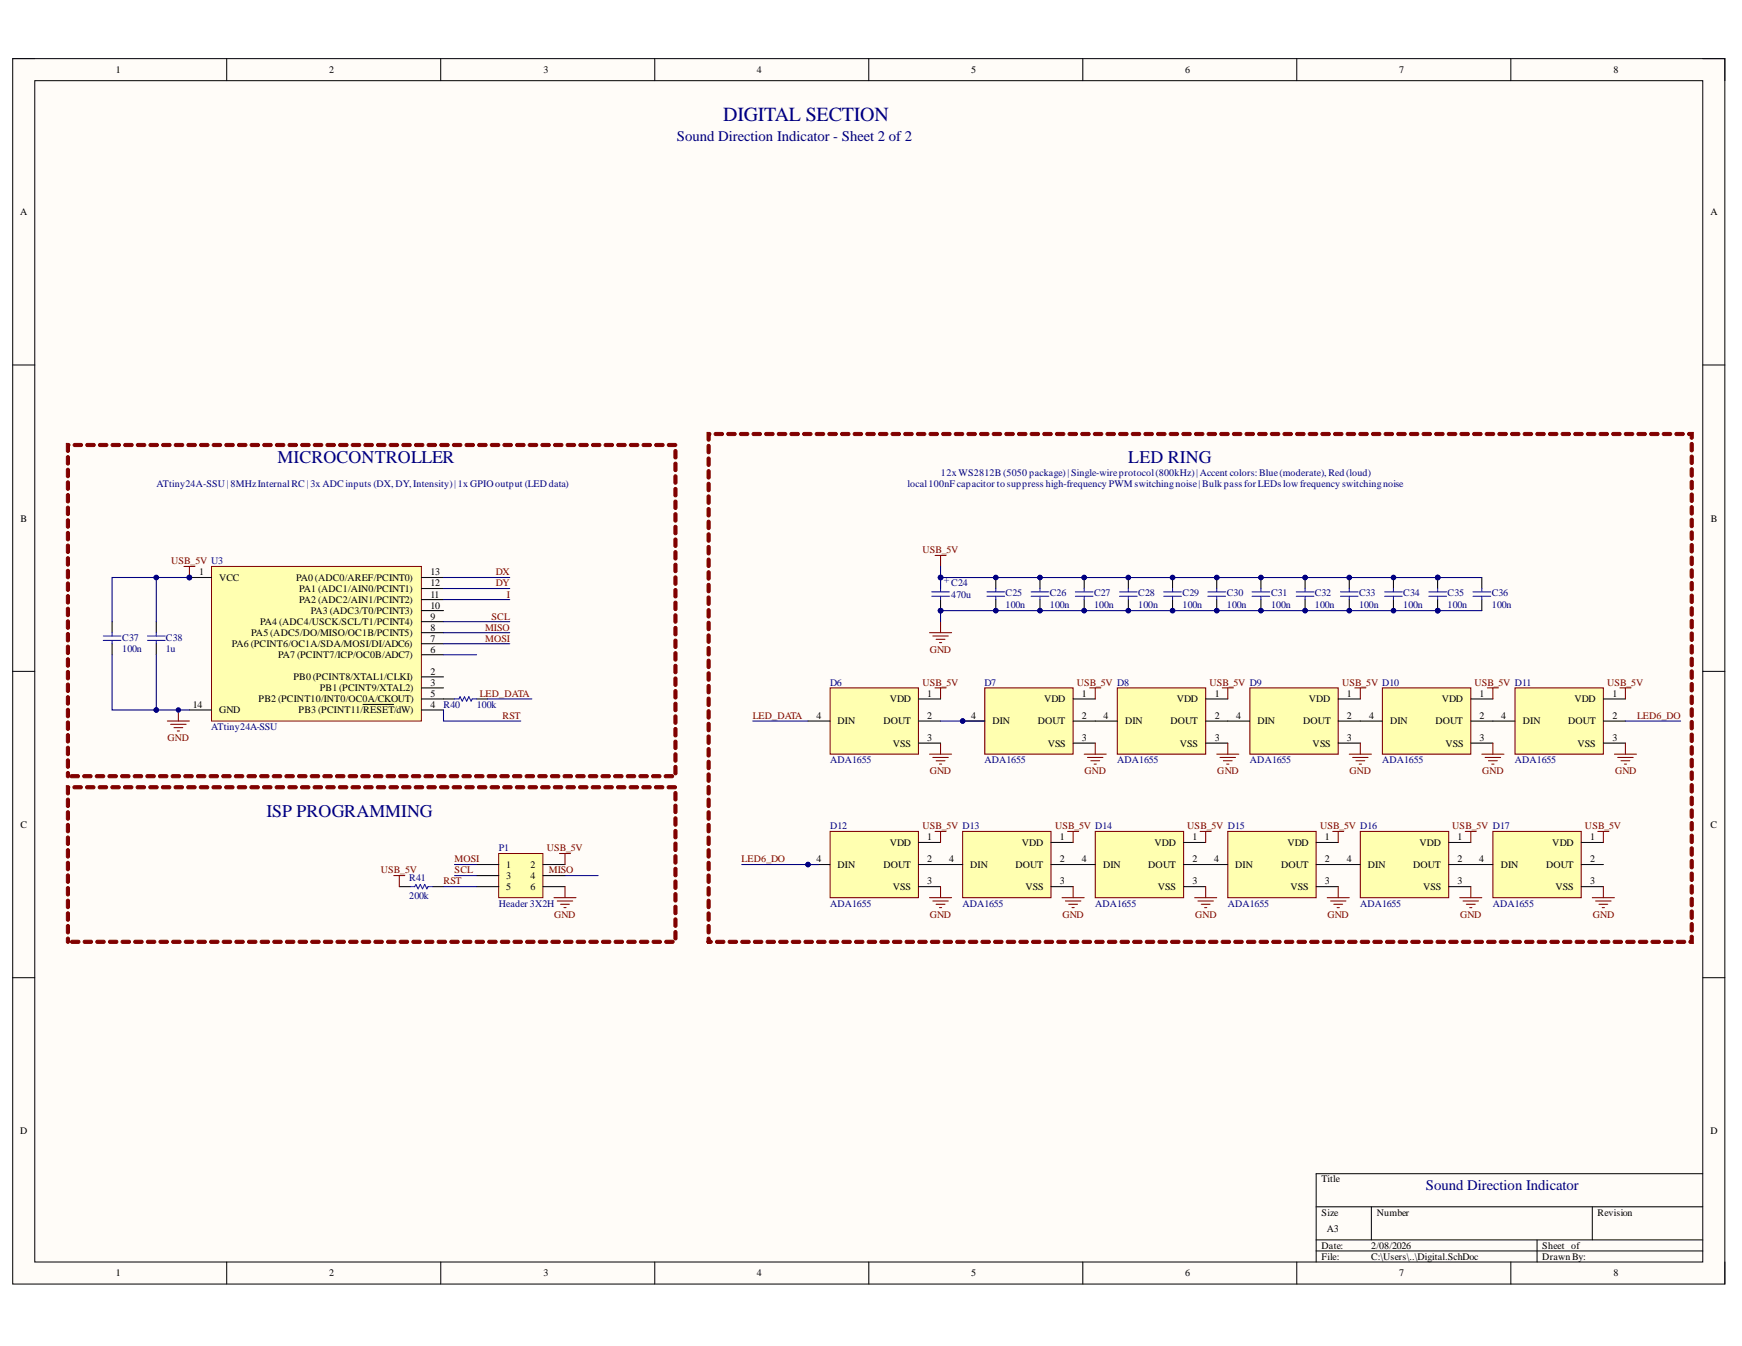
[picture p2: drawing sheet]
<svg xmlns="http://www.w3.org/2000/svg" width="279mm" height="216mm" viewBox="0 0 279 216" stroke-linecap="round" stroke-linejoin="round" font-family="sans-serif">
<defs><g id="words">
<text font-size="3.2" fill="#000080" x="116" y="19.3">DIGITAL SECTION</text>
<g font-size="2.9" fill="#000080">
<text x="44.5" y="74.3">MICROCONTROLLER</text>
<text x="181" y="74.3">LED RING</text>
<text x="42.7" y="131">ISP PROGRAMMING</text>
</g>
<g font-size="2.4" fill="#000080">
<text x="108.6" y="22.6">Sound Direction Indicator - Sheet 2 of 2</text>
<text x="228.7" y="190.8">Sound Direction Indicator</text>
</g>
<g font-size="1.6">
<text x="18.6" y="11.7">1</text>
<text x="52.8" y="11.7">2</text>
<text x="87.2" y="11.7">3</text>
<text x="121.4" y="11.7">4</text>
<text x="155.8" y="11.7">5</text>
<text x="190.1" y="11.7">6</text>
<text x="224.4" y="11.7">7</text>
<text x="258.8" y="11.7">8</text>
<text x="3.2" y="34.5">A</text>
<text x="274.3" y="34.5">A</text>
<text x="3.3" y="83.7">B</text>
<text x="274.4" y="83.7">B</text>
<text x="31.9" y="92.3">1</text>
<text x="35.1" y="93.1">VCC</text>
<text x="47.5" y="93.1">PA0 (ADC0/AREF/PCINT0)</text>
<text x="48" y="94.9">PA1 (ADC1/AIN0/PCINT1)</text>
<text x="69" y="95.8">11</text>
<text x="69" y="94.1">12</text>
<text x="69" y="92.3">13</text>
<text x="41.7" y="100.2">PA4 (ADC4/USCK/SCL/T1/PCINT4)</text>
<text x="48" y="96.7">PA2 (ADC2/AIN1/PCINT2)</text>
<text x="49.8" y="98.5">PA3 (ADC3/T0/PCINT3)</text>
<text x="69" y="101.2">8</text>
<text x="69" y="99.4">9</text>
<text x="69" y="97.6">10</text>
<text x="37.2" y="103.8">PA6 (PCINT6/OC1A/SDA/MOSI/DI/ADC6)</text>
<text x="40.3" y="102">PA5 (ADC5/DO/MISO/OC1B/PCINT5)</text>
<text x="44.6" y="105.6">PA7 (PCINT7/ICP/OC0B/ADC7)</text>
<text x="69" y="104.7">6</text>
<text x="69" y="102.9">7</text>
<text x="30.9" y="113.5">14</text>
<text x="41.5" y="112.7">PB2 (PCINT10/INT0/OC0A/CKOUT)</text>
<text x="47.1" y="109.1">PB0 (PCINT8/XTAL1/CLKI)</text>
<text x="51.3" y="110.9">PB1 (PCINT9/XTAL2)</text>
<text x="69" y="108.3">2</text>
<text x="69" y="110">3</text>
<text x="69" y="113.5">4</text>
<text x="69" y="111.8">5</text>
<text x="142.7" y="112.7">VDD</text>
<text x="148.7" y="111.8">1</text>
<text x="167.5" y="112.7">VDD</text>
<text x="173.5" y="111.8">1</text>
<text x="188.7" y="112.7">VDD</text>
<text x="194.8" y="111.8">1</text>
<text x="209.9" y="112.7">VDD</text>
<text x="216" y="111.8">1</text>
<text x="231.2" y="112.7">VDD</text>
<text x="237.3" y="111.8">1</text>
<text x="252.5" y="112.7">VDD</text>
<text x="258.6" y="111.8">1</text>
<text x="35.1" y="114.4">GND</text>
<text x="47.9" y="114.4">PB3 (PCINT11/RESET/dW)</text>
<text x="131" y="115.3">4</text>
<text x="134.3" y="116.2">DIN</text>
<text x="141.7" y="116.2">DOUT</text>
<text x="143.2" y="119.7">VSS</text>
<text x="148.7" y="115.3">2</text>
<text x="148.7" y="118.8">3</text>
<text x="155.8" y="115.3">4</text>
<text x="159.2" y="116.2">DIN</text>
<text x="166.4" y="116.2">DOUT</text>
<text x="168" y="119.7">VSS</text>
<text x="173.5" y="115.3">2</text>
<text x="173.5" y="118.8">3</text>
<text x="177" y="115.3">4</text>
<text x="180.5" y="116.2">DIN</text>
<text x="187.7" y="116.2">DOUT</text>
<text x="189.2" y="119.7">VSS</text>
<text x="194.8" y="115.3">2</text>
<text x="194.8" y="118.8">3</text>
<text x="198.3" y="115.3">4</text>
<text x="201.7" y="116.2">DIN</text>
<text x="209" y="116.2">DOUT</text>
<text x="210.5" y="119.7">VSS</text>
<text x="216" y="115.3">2</text>
<text x="216" y="118.8">3</text>
<text x="219.6" y="115.3">4</text>
<text x="223" y="116.2">DIN</text>
<text x="230.2" y="116.2">DOUT</text>
<text x="231.8" y="119.7">VSS</text>
<text x="237.3" y="115.3">2</text>
<text x="237.3" y="118.8">3</text>
<text x="240.8" y="115.3">4</text>
<text x="244.2" y="116.2">DIN</text>
<text x="251.5" y="116.2">DOUT</text>
<text x="253" y="119.7">VSS</text>
<text x="258.6" y="115.3">2</text>
<text x="258.6" y="118.8">3</text>
<text x="3.3" y="132.8">C</text>
<text x="142.7" y="135.7">VDD</text>
<text x="148.7" y="134.8">1</text>
<text x="163.9" y="135.7">VDD</text>
<text x="170" y="134.8">1</text>
<text x="185.2" y="135.7">VDD</text>
<text x="191.3" y="134.8">1</text>
<text x="206.5" y="135.7">VDD</text>
<text x="212.5" y="134.8">1</text>
<text x="227.7" y="135.7">VDD</text>
<text x="233.8" y="134.8">1</text>
<text x="249" y="135.7">VDD</text>
<text x="255.1" y="134.8">1</text>
<text x="274.3" y="132.8">C</text>
<text x="81.2" y="139.3">1</text>
<text x="81.2" y="141">3</text>
<text x="81.2" y="142.7">5</text>
<text x="85.1" y="139.3">2</text>
<text x="85.1" y="141">4</text>
<text x="85.1" y="142.7">6</text>
<text x="131" y="138.3">4</text>
<text x="134.3" y="139.3">DIN</text>
<text x="141.7" y="139.3">DOUT</text>
<text x="143.2" y="142.7">VSS</text>
<text x="148.7" y="138.3">2</text>
<text x="148.7" y="141.9">3</text>
<text x="152.2" y="138.3">4</text>
<text x="155.6" y="139.3">DIN</text>
<text x="162.9" y="139.3">DOUT</text>
<text x="164.5" y="142.7">VSS</text>
<text x="170" y="138.3">2</text>
<text x="170" y="141.9">3</text>
<text x="173.5" y="138.3">4</text>
<text x="176.9" y="139.3">DIN</text>
<text x="184.2" y="139.3">DOUT</text>
<text x="185.7" y="142.7">VSS</text>
<text x="191.3" y="138.3">2</text>
<text x="191.3" y="141.9">3</text>
<text x="194.7" y="138.3">4</text>
<text x="198.1" y="139.3">DIN</text>
<text x="205.5" y="139.3">DOUT</text>
<text x="207" y="142.7">VSS</text>
<text x="212.5" y="138.3">2</text>
<text x="212.5" y="141.9">3</text>
<text x="216" y="138.3">4</text>
<text x="219.4" y="139.3">DIN</text>
<text x="226.7" y="139.3">DOUT</text>
<text x="228.3" y="142.7">VSS</text>
<text x="233.8" y="138.3">2</text>
<text x="233.8" y="141.9">3</text>
<text x="237.2" y="138.3">4</text>
<text x="240.7" y="139.3">DIN</text>
<text x="248" y="139.3">DOUT</text>
<text x="249.5" y="142.7">VSS</text>
<text x="255.1" y="138.3">2</text>
<text x="255.1" y="141.9">3</text>
<text x="3.2" y="181.9">D</text>
<text x="274.3" y="181.9">D</text>
<text x="212" y="189.7">Title</text>
<text x="212" y="195">Size</text>
<text x="212.8" y="197.7">A3</text>
<text x="220.8" y="195">Number</text>
<text x="256.2" y="195">Revision</text>
<text x="212" y="200.3">Date:</text>
<text x="212" y="202.1">File:</text>
<text x="219.9" y="200.3">2/08/2026</text>
<text x="219.9" y="202.1">C:\Users\..\Digital.SchDoc</text>
<text x="247.4" y="200.3">Sheet of</text>
<text x="247.4" y="202.1">Drawn By:</text>
<text x="18.6" y="204.7">1</text>
<text x="52.8" y="204.7">2</text>
<text x="87.2" y="204.7">3</text>
<text x="121.4" y="204.7">4</text>
<text x="155.8" y="204.7">5</text>
<text x="190.1" y="204.7">6</text>
<text x="224.4" y="204.7">7</text>
<text x="258.8" y="204.7">8</text>
</g>
<g font-size="1.6" fill="#000080">
<text x="150.9" y="76.3">12x WS2812B (5050 package)|Single-wireprotocol(800kHz)|Accent colors:Blue(moderate), Red (loud)</text>
<text x="25.1" y="78.1">ATtiny24A-SSU |8MHzInternalRC |3x ADC inputs (DX, DY, Intensity)|1x GPIO output (LED data)</text>
<text x="145.6" y="78.1">local100nF capacitor to suppress high-frequency PWM switchingnoise|Bulk pass for LEDs low frequency switchingnoise</text>
<text x="152.2" y="93.5" transform="rotate(-90 152.2 93.5)">+</text>
<text x="152.6" y="95.8">470u</text>
<text x="152.6" y="94.1">C24</text>
<text x="161.3" y="95.7">C25</text>
<text x="168.4" y="95.7">C26</text>
<text x="175.5" y="95.7">C27</text>
<text x="182.6" y="95.7">C28</text>
<text x="189.7" y="95.7">C29</text>
<text x="196.8" y="95.7">C30</text>
<text x="203.9" y="95.7">C31</text>
<text x="210.9" y="95.7">C32</text>
<text x="218" y="95.7">C33</text>
<text x="225.1" y="95.7">C34</text>
<text x="232.2" y="95.7">C35</text>
<text x="239.3" y="95.7">C36</text>
<text x="161.3" y="97.5">100n</text>
<text x="168.4" y="97.5">100n</text>
<text x="175.5" y="97.5">100n</text>
<text x="182.6" y="97.5">100n</text>
<text x="189.7" y="97.5">100n</text>
<text x="196.8" y="97.5">100n</text>
<text x="203.9" y="97.5">100n</text>
<text x="210.9" y="97.5">100n</text>
<text x="218" y="97.5">100n</text>
<text x="225.1" y="97.5">100n</text>
<text x="232.2" y="97.5">100n</text>
<text x="239.3" y="97.5">100n</text>
<text x="19.6" y="104.5">100n</text>
<text x="19.6" y="102.8">C37</text>
<text x="26.6" y="104.5">1u</text>
<text x="26.6" y="102.8">C38</text>
<text x="71.1" y="113.5">R40</text>
<text x="76.5" y="113.5">100k</text>
<text x="133.1" y="110">D6</text>
<text x="157.9" y="110">D7</text>
<text x="33.9" y="117">ATtiny24A-SSU</text>
<text x="133.1" y="122.4">ADA1655</text>
<text x="157.9" y="122.4">ADA1655</text>
<text x="179.2" y="122.4">ADA1655</text>
<text x="200.5" y="122.4">ADA1655</text>
<text x="221.7" y="122.4">ADA1655</text>
<text x="243" y="122.4">ADA1655</text>
<text x="80" y="136.5">P1</text>
<text x="133.1" y="133">D12</text>
<text x="65.6" y="141.4">R41</text>
<text x="65.6" y="144.1">200k</text>
<text x="80" y="145.4">Header 3X2H</text>
<text x="133.1" y="145.4">ADA1655</text>
<text x="154.4" y="145.4">ADA1655</text>
<text x="175.6" y="145.4">ADA1655</text>
<text x="196.9" y="145.4">ADA1655</text>
<text x="218.1" y="145.4">ADA1655</text>
<text x="239.4" y="145.4">ADA1655</text>
</g>
<g font-size="1.6" fill="#800000">
<text x="147.9" y="88.8">USB_5V</text>
<text x="27.5" y="90.5">USB_5V U3</text>
<text x="79.5" y="92.3">DX</text>
<text x="79.5" y="94.1">DY</text>
<text x="81.3" y="95.8">I</text>
<text x="77.8" y="101.2">MISO</text>
<text x="78.8" y="99.4">SCL</text>
<text x="77.8" y="102.9">MOSI</text>
<text x="149.1" y="104.7">GND</text>
<text x="77" y="111.8">LED_DATA</text>
<text x="147.9" y="110">USB_5V</text>
<text x="172.7" y="110">USB_5V D8</text>
<text x="194" y="110">USB_5V D9</text>
<text x="215.3" y="110">USB_5V D10</text>
<text x="236.5" y="110">USB_5V D11</text>
<text x="257.8" y="110">USB_5V</text>
<text x="26.9" y="118.8">GND</text>
<text x="80.6" y="115.3">RST</text>
<text x="120.7" y="115.3">LED_DATA</text>
<text x="262.6" y="115.3">LED6_DO</text>
<text x="149.1" y="124.1">GND</text>
<text x="174" y="124.1">GND</text>
<text x="195.2" y="124.1">GND</text>
<text x="216.5" y="124.1">GND</text>
<text x="237.7" y="124.1">GND</text>
<text x="259" y="124.1">GND</text>
<text x="87.7" y="136.5">USB_5V</text>
<text x="147.9" y="133">USB_5V D13</text>
<text x="169.2" y="133">USB_5V D14</text>
<text x="190.4" y="133">USB_5V D15</text>
<text x="211.7" y="133">USB_5V D16</text>
<text x="232.9" y="133">USB_5V D17</text>
<text x="254.2" y="133">USB_5V</text>
<text x="61.1" y="140.1">USB_5V</text>
<text x="71.1" y="141.9">RST</text>
<text x="72.9" y="140.1">SCL</text>
<text x="72.9" y="138.3">MOSI</text>
<text x="88" y="140.1">MISO</text>
<text x="119" y="138.3">LED6_DO</text>
<text x="88.9" y="147.2">GND</text>
<text x="149.1" y="147.2">GND</text>
<text x="170.4" y="147.2">GND</text>
<text x="191.7" y="147.2">GND</text>
<text x="212.9" y="147.2">GND</text>
<text x="234.2" y="147.2">GND</text>
<text x="255.5" y="147.2">GND</text>
</g>
</g></defs>
<path d="M2 9.4h274.6v196.6h-274.6z" fill-rule="evenodd" fill="#fffcf8"/>
<path d="M2 9.4h274.6v196.6h-274.6z" fill="none" stroke="#000" stroke-width=".16"/>
<path d="M5.6 12.9h267.5v189.5h-267.5z" fill-rule="evenodd" fill="#fffcf8"/>
<g fill="none" stroke="#000" stroke-width=".16">
<path d="M2 9.4h3.6M5.6 12.9h267.5v189.5h-267.5zM36.4 9.4v3.5M70.7 9.4v3.5M105 9.4v3.5M139.3 9.4v3.5M173.7 9.4v3.5M208 9.4v3.5M242.3 9.4v3.5M273.1 9.4h3.5v3.5M2 58.5h3.6M273.1 58.5h3.5"/>
<path d="M2 107.7h3.6M273.1 107.7h3.5M2 156.8h3.6M273.1 156.8h3.5M211.1 193.6h62M211.1 198.9h62M220 193.6v5.3M246.5 198.9v3.5M255.4 193.6v5.3M273.1 188.3h-62v14.1M36.4 202.4v3.6M70.7 202.4v3.6"/>
<path d="M105 202.4v3.6M139.3 202.4v3.6M173.7 202.4v3.6M208 202.4v3.6M211.1 200.7h62M242.3 202.4v3.6M276.6 202.4v3.6"/>
</g>
<circle cx="30.4" cy="92.6" r=".35" fill="#000080"/>
<circle cx="30.4" cy="92.6" r=".35" fill="none" stroke="#000080" stroke-width=".16"/>
<path d="M33.9 90.9h33.7v24.8h-33.7z" fill-rule="evenodd" fill="#ffffb0"/>
<path d="M33.9 90.9h33.7v24.8h-33.7z" fill="none" stroke="#800000" stroke-width=".16"/>
<path d="M30.4 92.6h3.5" fill="none" stroke="#000" stroke-width=".17"/>
<circle cx="30.4" cy="92.6" r=".35" fill="#000080"/>
<circle cx="30.4" cy="92.6" r=".35" fill="none" stroke="#000080" stroke-width=".16"/>
<g fill="none" stroke="#000" stroke-width=".17">
<path d="M67.6 99.7h3.5M67.6 97.9h3.5M67.6 96.2h3.5M67.6 94.4h3.5M67.6 92.6h3.5M30.4 113.9h3.5M58.2 113h4.9M67.6 108.6h3.5M67.6 110.3h3.5M67.6 113.9h3.5M67.6 112.1h3.5M67.6 105h3.5"/>
<path d="M67.6 103.3h3.5M67.6 101.5h3.5"/>
</g>
<path d="M80 136.9h7.1v7.1h-7.1z" fill-rule="evenodd" fill="#ffffb0"/>
<path d="M80 136.9h7.1v7.1h-7.1z" fill="none" stroke="#800000" stroke-width=".16"/>
<path d="M76.4 138.7h3.6M87.1 138.7h3.5M64 142.2h1.8M69.4 142.2h1.7M76.4 140.4h3.6M76.4 142.2h3.6M87.1 140.4h3.5M87.1 142.2h3.5" fill="none" stroke="#000" stroke-width=".17"/>
<g fill="none" stroke="#800000" stroke-width=".17">
<path d="M29.5 90.9h1.8M30.4 90.9v1.7M150 110.3h1.7M150.9 110.3v1.8M150.9 119.2v1.8M89.7 136.9h1.8M90.6 136.9v1.8M149.1 121h3.5M149.6 121.5h2.5M150.1 122h1.5M150.7 122.6h.3M63.2 140.4h1.7"/>
<path d="M64 140.4v1.8M88.8 144h3.6M89.4 144.5h2.5M89.9 145h1.4M90.4 145.6h.4M90.6 142.2v1.8"/>
</g>
<path d="M65.8 142.2h.7l.2-.3 .4 .7 .3-.7 .4 .7 .3-.7 .4 .7 .1-.4h.8" fill="none" stroke="#00f" stroke-width=".17"/>
<circle cx="30.4" cy="92.6" r=".35" fill="#000080"/>
<circle cx="30.4" cy="92.6" r=".35" fill="none" stroke="#000080" stroke-width=".16"/>
<path d="M18 99.7v1.8M25.1 99.7v1.8M18 103.3v1.7M25.1 103.3v1.7" fill="none" stroke="#000" stroke-width=".17"/>
<path d="M16.6 102.7h2.8M16.6 102h2.8M18 101.5v.5M18 102.7v.6M23.7 102.7h2.8M23.7 102h2.8M25.1 101.5v.5M25.1 102.7v.6" fill="none" stroke="#00f" stroke-width=".17"/>
<g fill="#800000" stroke="#800000" stroke-width=".16">
<path d="M10.7 123.8l.2-.1 .2 .3v.5l-.2 .3-.3-.3zM10.7 121.8l.2-.1 .2 .3v1l-.2 .2-.3-.2zM10.7 119.8l.2-.1 .2 .2v1.1l-.2 .2-.3-.2zM10.7 117.7h.2l.2 .2v1l-.2 .3-.3-.3zM10.7 115.7l.2-.1 .2 .3v1l-.2 .3-.3-.3zM10.7 113.7l.2-.1 .2 .3v1l-.2 .2-.3-.2zM10.7 111.7l.2-.1 .2 .2v1.1l-.2 .2-.3-.2zM10.7 109.6h.2l.2 .2v1l-.2 .3-.3-.3zM10.7 107.6l.2-.1 .2 .3v1l-.2 .3-.3-.3zM10.7 105.6l.2-.1 .2 .3v1l-.2 .2-.3-.2zM10.7 103.6l.2-.1 .2 .2v1l-.2 .3-.3-.3zM10.7 101.5h.2l.2 .2v1l-.2 .3-.3-.3zM10.7 99.5l.2-.1 .2 .3v1l-.2 .2-.3-.2zM10.7 97.5l.2-.1 .2 .3v1l-.2 .2-.3-.2zM10.7 95.4h.2l.2 .2v1l-.2 .3-.3-.3zM10.7 93.4l.2-.1 .2 .3v1l-.2 .3-.3-.3zM10.7 91.4l.2-.1 .2 .3v1l-.2 .2-.3-.2zM10.7 89.4l.2-.1 .2 .2v1.1l-.2 .2-.3-.2zM10.7 87.3h.2l.2 .2v1l-.2 .3-.3-.3zM10.7 85.3l.2-.1 .2 .3v1l-.2 .3-.3-.3zM10.7 83.3l.2-.1 .2 .3v1l-.2 .2-.3-.2zM10.7 81.3l.2-.1 .2 .2v1.1l-.2 .2-.3-.2zM10.7 79.2h.2l.2 .2v1l-.2 .3-.3-.3zM10.7 77.2l.2-.1 .2 .3v1l-.2 .3-.3-.3zM10.7 75.2l.2-.1 .2 .3v1l-.2 .2-.3-.2zM10.7 73.2l.2-.1 .2 .2v1l-.2 .3-.3-.3zM10.6 71.1l.5 .1 .1 .2-.1 .2h-.2l.2-.2v.9l-.2 .3-.3-.3zM11.8 71.2l1.2-.1 .2 .3-.2 .2h-1l-.3-.2zM13.8 71.2l1.2-.1 .3 .3-.3 .2h-1l-.2-.2zM15.9 71.2l1.2-.1 .2 .3-.2 .2h-1.1l-.2-.2zM17.9 71.2l1.2-.1 .2 .3-.2 .2h-1l-.3-.2zM19.9 71.2l1.2-.1 .3 .3-.3 .2h-1l-.3-.2zM21.9 71.2l1.2-.1 .3 .3-.3 .2h-1l-.2-.2zM24 71.2l1.2-.1 .2 .3-.2 .2h-1.1l-.2-.2zM26 71.2l1.2-.1 .2 .3-.2 .2h-1l-.3-.2zM28 71.2l1.2-.1 .3 .3-.3 .2h-1l-.3-.2zM30.1 71.2l1.1-.1 .3 .3-.3 .2h-1l-.2-.2zM32.1 71.2l1.2-.1 .2 .3-.2 .2h-1l-.3-.2zM34.1 71.2l1.2-.1 .3 .3-.3 .2h-1l-.3-.2zM36.1 71.2l1.2-.1 .3 .3-.3 .2h-1l-.2-.2zM38.2 71.2l1.2-.1 .2 .3-.2 .2h-1.1l-.2-.2zM40.2 71.2l1.2-.1 .2 .3-.2 .2h-1l-.3-.2zM42.2 71.2l1.2-.1 .3 .3-.3 .2h-1l-.3-.2zM44.2 71.2l1.2-.1 .3 .3-.3 .2h-1l-.2-.2zM46.3 71.2l1.2-.1 .2 .3-.2 .2h-1l-.3-.2zM48.3 71.2l1.2-.1 .2 .3-.2 .2h-1l-.3-.2zM50.3 71.2l1.2-.1 .3 .3-.3 .2h-1l-.2-.2zM52.4 71.2l1.1-.1 .3 .3-.3 .2h-1l-.2-.2zM54.4 71.2l1.2-.1 .2 .3-.2 .2h-1l-.3-.2zM56.4 71.2l1.2-.1 .3 .3-.3 .2h-1l-.3-.2zM58.4 71.2l1.2-.1 .3 .3-.3 .2h-1l-.2-.2zM60.5 71.2l1.2-.1 .2 .3-.2 .2h-1.1l-.2-.2zM62.5 71.2l1.2-.1 .2 .3-.2 .2h-1l-.3-.2zM64.5 71.2l1.2-.1 .3 .3-.3 .2h-1l-.3-.2zM66.5 71.2l1.2-.1 .3 .3-.3 .2h-1l-.2-.2zM68.6 71.2l1.2-.1 .2 .3-.2 .2h-1l-.3-.2zM70.6 71.2l1.2-.1 .3 .3-.3 .2h-1l-.3-.2zM72.6 71.2l1.2-.1 .3 .3-.3 .2h-1l-.2-.2zM74.7 71.2l1.2-.1 .2 .3-.2 .2h-1.1l-.2-.2zM76.7 71.2l1.2-.1 .2 .3-.2 .2h-1l-.3-.2zM78.7 71.2l1.2-.1 .3 .3-.3 .2h-1l-.3-.2zM80.7 71.2l1.2-.1 .3 .3-.3 .2h-1l-.2-.2zM82.8 71.2l1.2-.1 .2 .3-.2 .2h-1.1l-.2-.2zM84.8 71.2l1.2-.1 .2 .3-.2 .2h-1l-.3-.2zM86.8 71.2l1.2-.1 .3 .3-.3 .2h-1l-.2-.2zM88.9 71.2l1.1-.1 .3 .3-.3 .2h-1l-.2-.2zM90.9 71.2l1.2-.1 .2 .3-.2 .2h-1l-.3-.2zM92.9 71.2l1.2-.1 .3 .3-.3 .2h-1l-.3-.2zM94.9 71.2l1.2-.1 .3 .3-.3 .2h-1l-.2-.2zM97 71.2l1.2-.1 .2 .3-.2 .2h-1.1l-.2-.2zM99 71.2l1.2-.1 .2 .3-.2 .2h-1l-.3-.2zM101 71.2l1.2-.1 .3 .3-.3 .2h-1l-.3-.2zM103 71.2l1.2-.1 .3 .3-.3 .2h-1l-.2-.2zM105.1 71.2l1.2-.1 .2 .3-.2 .2h-1l-.3-.2zM107.1 71.2l1.2-.1 .2 .3-.2 .2h-1l-.3-.2zM108.2 72.2h.3l.1 .2v1l-.3 .2-.2-.2zM108.2 74.2h.3l.1 .2v1l-.3 .2-.2-.2zM108.2 76.2h.3l.1 .2v1l-.3 .3-.2-.3zM108.2 78.3h.3l.1 .1v1l-.3 .3-.2-.3zM108.2 80.3h.3l.1 .2v1l-.3 .2-.2-.2zM108.2 82.3h.3l.1 .2v1l-.3 .3-.2-.3zM108.2 84.3h.3l.1 .2v1l-.3 .3-.2-.3zM108.2 86.4h.3l.1 .1v1.1l-.3 .2-.2-.2zM108.2 88.4h.3l.1 .2v1l-.3 .2-.2-.2zM108.2 90.4h.3l.1 .2v1l-.3 .3-.2-.3zM108.2 92.4h.3l.1 .2v1l-.3 .3-.2-.3zM108.2 94.5h.3l.1 .1v1.1l-.3 .2-.2-.2zM108.2 96.5h.3l.1 .2v1l-.3 .2-.2-.2zM108.2 98.5h.3l.1 .2v1l-.3 .3-.2-.3zM108.2 100.5h.3l.1 .2v1l-.3 .3-.2-.3zM108.2 102.6h.3l.1 .2v1l-.3 .2-.2-.2zM108.2 104.6h.3l.1 .2v1l-.3 .2-.2-.2zM108.2 106.6h.3l.1 .2v1l-.3 .3-.2-.3zM108.2 108.7h.3l.1 .1v1l-.3 .3-.2-.3zM108.2 110.7h.3l.1 .2v1l-.3 .2-.2-.2zM108.2 112.7h.3l.1 .2v1l-.3 .3-.2-.3zM108.2 114.7h.3l.1 .2v1l-.3 .3-.2-.3zM108.2 116.8h.3l.1 .1v1.1l-.3 .2-.2-.2zM108.2 118.8h.3l.1 .2v1l-.3 .2-.2-.2zM108.2 120.8h.3l.1 .2v1l-.3 .3-.2-.3zM108.2 122.8h.3l.1 .2v1l-.3 .3-.2-.3zM106.6 124.3h1.2l.2 .2-.2 .3h-1l-.3-.3zM104.6 124.3h1.2l.2 .2-.2 .3h-1l-.3-.3zM102.5 124.3h1.2l.3 .2-.3 .3h-1l-.2-.3zM100.5 124.3h1.2l.3 .2-.3 .3h-1l-.3-.3zM98.5 124.3h1.2l.2 .2-.2 .3h-1l-.3-.3zM96.5 124.3h1.2l.2 .2-.2 .3h-1.1l-.2-.3zM94.4 124.3h1.2l.3 .2-.3 .3h-1l-.2-.3zM92.4 124.3h1.2l.3 .2-.3 .3h-1l-.3-.3zM90.4 124.3h1.2l.2 .2-.2 .3h-1l-.3-.3zM88.4 124.3h1.1l.3 .2-.3 .3h-1l-.2-.3zM86.3 124.3h1.2l.3 .2-.3 .3h-1l-.3-.3zM84.3 124.3h1.2l.2 .2-.2 .3h-1l-.3-.3zM82.3 124.3h1.2l.2 .2-.2 .3h-1.1l-.2-.3zM80.2 124.3h1.2l.3 .2-.3 .3h-1l-.2-.3zM78.2 124.3h1.2l.3 .2-.3 .3h-1l-.3-.3zM76.2 124.3h1.2l.2 .2-.2 .3h-1l-.3-.3zM74.2 124.3h1.2l.2 .2-.2 .3h-1.1l-.2-.3zM72.1 124.3h1.2l.3 .2-.3 .3h-1l-.2-.3zM70.1 124.3h1.2l.2 .2-.2 .3h-1l-.3-.3zM68.1 124.3h1.2l.2 .2-.2 .3h-1l-.3-.3zM66 124.3h1.2l.3 .2-.3 .3h-1l-.2-.3zM64 124.3h1.2l.3 .2-.3 .3h-1l-.3-.3zM62 124.3h1.2l.2 .2-.2 .3h-1l-.3-.3zM60 124.3h1.2l.2 .2-.2 .3h-1.1l-.2-.3zM57.9 124.3h1.2l.3 .2-.3 .3h-1l-.2-.3zM55.9 124.3h1.2l.3 .2-.3 .3h-1l-.3-.3zM53.9 124.3h1.2l.2 .2-.2 .3h-1l-.3-.3zM51.9 124.3h1.1l.3 .2-.3 .3h-1l-.2-.3zM49.8 124.3h1.2l.3 .2-.3 .3h-1l-.2-.3zM47.8 124.3h1.2l.2 .2-.2 .3h-1l-.3-.3zM45.8 124.3h1.2l.2 .2-.2 .3h-1.1l-.2-.3zM43.7 124.3h1.2l.3 .2-.3 .3h-1l-.2-.3zM41.7 124.3h1.2l.3 .2-.3 .3h-1l-.3-.3zM39.7 124.3h1.2l.2 .2-.2 .3h-1l-.3-.3zM37.7 124.3h1.2l.2 .2-.2 .3h-1.1l-.2-.3zM35.6 124.3h1.2l.3 .2-.3 .3h-1l-.2-.3zM33.6 124.3h1.2l.3 .2-.3 .3h-1l-.3-.3zM31.6 124.3h1.2l.2 .2-.2 .3h-1l-.3-.3zM29.6 124.3h1.1l.3 .2-.3 .3h-1l-.2-.3zM27.5 124.3h1.2l.3 .2-.3 .3h-1l-.3-.3zM25.5 124.3h1.2l.2 .2-.2 .3h-1l-.3-.3zM23.5 124.3h1.2l.2 .2-.2 .3h-1.1l-.2-.3zM21.4 124.3h1.2l.3 .2-.3 .3h-1l-.2-.3zM19.4 124.3h1.2l.3 .2-.3 .3h-1l-.3-.3zM17.4 124.3h1.2l.2 .2-.2 .3h-1l-.3-.3zM15.4 124.3h1.1l.3 .2-.3 .3h-1l-.2-.3zM13.3 124.3h1.2l.3 .2-.3 .3h-1l-.2-.3zM11.3 124.3h1.2l.2 .2-.2 .3h-1l-.3-.3z"/>
<path d="M10.7 150.4l.2-.1 .2 .3v.5l-.2 .2-.3-.2zM10.7 148.4l.2-.1 .2 .2v1l-.2 .3-.3-.3zM10.7 146.3h.2l.2 .2v1l-.2 .3-.3-.3zM10.7 144.3l.2-.1 .2 .3v1l-.2 .2-.3-.2zM10.7 142.3l.2-.1 .2 .3v1l-.2 .2-.3-.2zM10.7 140.3l.2-.1 .2 .2v1l-.2 .3-.3-.3zM10.7 138.2l.2-.1 .2 .3v1l-.2 .3-.3-.3zM10.7 136.2l.2-.1 .2 .3v1l-.2 .2-.3-.2zM10.7 134.2l.2-.1 .2 .2v1.1l-.2 .2-.3-.2zM10.7 132.1h.2l.2 .2v1l-.2 .3-.3-.3zM10.7 130.1l.2-.1 .2 .3v1l-.2 .3-.3-.3zM10.7 128.1l.2-.1 .2 .3v1l-.2 .2-.3-.2zM10.6 126l.5 .1 .1 .2-.1 .2h-.2l.2-.2v1l-.2 .2-.3-.2zM11.8 126.1l1.2-.1 .2 .3-.2 .2h-1.1h-.1zM13.8 126.1l1.2-.1 .2 .3-.2 .2h-1h-.2zM15.8 126.1l1.2-.1 .3 .3-.3 .2h-1h-.2zM17.8 126.1l1.2-.1 .3 .3-.3 .2h-1h-.2zM19.9 126.1l1.2-.1 .2 .3-.2 .2h-1h-.2zM21.9 126.1l1.2-.1 .2 .3-.2 .2h-1h-.2zM23.9 126.1l1.2-.1 .3 .3-.3 .2h-1h-.2zM26 126.1l1.2-.1 .2 .3-.2 .2h-1.1h-.1zM28 126.1l1.2-.1 .2 .3-.2 .2h-1h-.2zM30 126.1l1.2-.1 .3 .3-.3 .2h-1h-.2zM32 126.1l1.2-.1 .3 .3-.3 .2h-1h-.2zM34.1 126.1l1.2-.1 .2 .3-.2 .2h-1.1h-.1zM36.1 126.1l1.2-.1 .2 .3-.2 .2h-1h-.2zM38.1 126.1l1.2-.1 .3 .3-.3 .2h-1h-.2zM40.2 126.1l1.1-.1 .3 .3-.3 .2h-1h-.1zM42.2 126.1l1.2-.1 .2 .3-.2 .2h-1h-.2zM44.2 126.1l1.2-.1 .3 .3-.3 .2h-1h-.2zM46.2 126.1l1.2-.1 .3 .3-.3 .2h-1h-.2zM48.3 126.1l1.2-.1 .2 .3-.2 .2h-1.1h-.1zM50.3 126.1l1.2-.1 .2 .3-.2 .2h-1h-.2zM52.3 126.1l1.2-.1 .3 .3-.3 .2h-1h-.2zM54.3 126.1l1.2-.1 .3 .3-.3 .2h-1h-.2zM56.4 126.1l1.2-.1 .2 .3-.2 .2h-1h-.2zM58.4 126.1l1.2-.1 .2 .3-.2 .2h-1h-.2zM60.4 126.1l1.2-.1 .3 .3-.3 .2h-1h-.2zM62.5 126.1l1.1-.1 .3 .3-.3 .2h-1h-.1zM64.5 126.1l1.2-.1 .2 .3-.2 .2h-1h-.2zM66.5 126.1l1.2-.1 .3 .3-.3 .2h-1h-.2zM68.5 126.1l1.2-.1 .3 .3-.3 .2h-1h-.2zM70.6 126.1l1.2-.1 .2 .3-.2 .2h-1.1h-.1zM72.6 126.1l1.2-.1 .2 .3-.2 .2h-1h-.2zM74.6 126.1l1.2-.1 .3 .3-.3 .2h-1h-.2zM76.6 126.1l1.2-.1 .3 .3-.3 .2h-1h-.2zM78.7 126.1l1.2-.1 .2 .3-.2 .2h-1h-.2zM80.7 126.1l1.2-.1 .3 .3-.3 .2h-1h-.2zM82.7 126.1l1.2-.1 .3 .3-.3 .2h-1h-.2zM84.8 126.1l1.2-.1 .2 .3-.2 .2h-1.1h-.1zM86.8 126.1l1.2-.1 .2 .3-.2 .2h-1h-.2zM88.8 126.1l1.2-.1 .3 .3-.3 .2h-1h-.2zM90.8 126.1l1.2-.1 .3 .3-.3 .2h-1h-.2zM92.9 126.1l1.2-.1 .2 .3-.2 .2h-1h-.2zM94.9 126.1l1.2-.1 .2 .3-.2 .2h-1h-.2zM96.9 126.1l1.2-.1 .3 .3-.3 .2h-1h-.2zM99 126.1l1.1-.1 .3 .3-.3 .2h-1h-.1zM101 126.1l1.2-.1 .2 .3-.2 .2h-1h-.2zM103 126.1l1.2-.1 .3 .3-.3 .2h-1h-.2zM105 126.1l1.2-.1 .3 .3-.3 .2h-1h-.2zM107.1 126.1l1.2-.1 .2 .3-.2 .2h-1.1h-.1zM108.2 127h.3l.1 .2v1l-.3 .3-.2-.3zM108.2 129.1h.3l.1 .1v1.1l-.3 .2-.2-.2zM108.2 131.1h.3l.1 .2v1l-.3 .2-.2-.2zM108.2 133.1h.3l.1 .2v1l-.3 .3-.2-.3zM108.2 135.1h.3l.1 .2v1l-.3 .3-.2-.3zM108.2 137.2h.3l.1 .1v1.1l-.3 .2-.2-.2zM108.2 139.2h.3l.1 .2v1l-.3 .2-.2-.2zM108.2 141.2h.3l.1 .2v1l-.3 .3-.2-.3zM108.2 143.2h.3l.1 .2v1l-.3 .3-.2-.3zM108.2 145.3h.3l.1 .2v1l-.3 .2-.2-.2zM108.2 147.3h.3l.1 .2v1l-.3 .2-.2-.2zM108.2 149.3h.3l.1 .2v1l-.3 .3-.2-.3zM106.7 150.9l1.2-.1 .2 .3-.2 .2h-1l-.3-.2zM104.7 150.9l1.1-.1 .3 .3-.3 .2h-1l-.2-.2zM102.6 150.9l1.2-.1 .3 .3-.3 .2h-1l-.3-.2zM100.6 150.9l1.2-.1 .2 .3-.2 .2h-1l-.3-.2zM98.6 150.9l1.2-.1 .2 .3-.2 .2h-1.1l-.2-.2zM96.5 150.9l1.2-.1 .3 .3-.3 .2h-1l-.2-.2zM94.5 150.9l1.2-.1 .3 .3-.3 .2h-1l-.3-.2zM92.5 150.9l1.2-.1 .2 .3-.2 .2h-1l-.3-.2zM90.5 150.9l1.2-.1 .2 .3-.2 .2h-1.1l-.2-.2zM88.4 150.9l1.2-.1 .3 .3-.3 .2h-1l-.2-.2zM86.4 150.9l1.2-.1 .2 .3-.2 .2h-1l-.3-.2zM84.4 150.9l1.2-.1 .2 .3-.2 .2h-1l-.3-.2zM82.3 150.9l1.2-.1 .3 .3-.3 .2h-1l-.2-.2zM80.3 150.9l1.2-.1 .3 .3-.3 .2h-1l-.3-.2zM78.3 150.9l1.2-.1 .2 .3-.2 .2h-1l-.3-.2zM76.3 150.9l1.2-.1 .2 .3-.2 .2h-1.1l-.2-.2zM74.2 150.9l1.2-.1 .3 .3-.3 .2h-1l-.2-.2zM72.2 150.9l1.2-.1 .3 .3-.3 .2h-1l-.3-.2zM70.2 150.9l1.2-.1 .2 .3-.2 .2h-1l-.3-.2zM68.2 150.9l1.1-.1 .3 .3-.3 .2h-1l-.2-.2zM66.1 150.9l1.2-.1 .3 .3-.3 .2h-1l-.2-.2zM64.1 150.9l1.2-.1 .2 .3-.2 .2h-1l-.3-.2zM62.1 150.9l1.2-.1 .2 .3-.2 .2h-1.1l-.2-.2zM60 150.9l1.2-.1 .3 .3-.3 .2h-1l-.2-.2zM58 150.9l1.2-.1 .3 .3-.3 .2h-1l-.3-.2zM56 150.9l1.2-.1 .2 .3-.2 .2h-1l-.3-.2zM54 150.9l1.2-.1 .2 .3-.2 .2h-1.1l-.2-.2zM51.9 150.9l1.2-.1 .3 .3-.3 .2h-1l-.2-.2zM49.9 150.9l1.2-.1 .3 .3-.3 .2h-1l-.3-.2zM47.9 150.9l1.2-.1 .2 .3-.2 .2h-1l-.3-.2zM45.9 150.9l1.1-.1 .3 .3-.3 .2h-1l-.2-.2zM43.8 150.9l1.2-.1 .3 .3-.3 .2h-1l-.3-.2zM41.8 150.9l1.2-.1 .2 .3-.2 .2h-1l-.3-.2zM39.8 150.9l1.2-.1 .2 .3-.2 .2h-1.1l-.2-.2zM37.7 150.9l1.2-.1 .3 .3-.3 .2h-1l-.2-.2zM35.7 150.9l1.2-.1 .3 .3-.3 .2h-1l-.3-.2zM33.7 150.9l1.2-.1 .2 .3-.2 .2h-1l-.3-.2zM31.7 150.9l1.1-.1 .3 .3-.3 .2h-1l-.2-.2zM29.6 150.9l1.2-.1 .3 .3-.3 .2h-1l-.2-.2zM27.6 150.9l1.2-.1 .2 .3-.2 .2h-1l-.3-.2zM25.6 150.9l1.2-.1 .2 .3-.2 .2h-1l-.3-.2zM23.5 150.9l1.2-.1 .3 .3-.3 .2h-1l-.2-.2zM21.5 150.9l1.2-.1 .3 .3-.3 .2h-1l-.3-.2zM19.5 150.9l1.2-.1 .2 .3-.2 .2h-1l-.3-.2zM17.5 150.9l1.2-.1 .2 .3-.2 .2h-1.1l-.2-.2zM15.4 150.9l1.2-.1 .3 .3-.3 .2h-1l-.2-.2zM13.4 150.9l1.2-.1 .3 .3-.3 .2h-1l-.3-.2zM11.4 150.9l1.2-.1 .2 .3-.2 .2h-1l-.3-.2z"/>
</g>
<path d="M133.1 110.3h14.2v10.7h-14.2z" fill-rule="evenodd" fill="#ffffb0"/>
<path d="M133.1 110.3h14.2v10.7h-14.2z" fill="none" stroke="#800000" stroke-width=".17"/>
<path d="M129.6 115.7h3.5M147.3 115.7h3.6M147.3 112.1h3.6M147.3 119.2h3.6" fill="none" stroke="#000" stroke-width=".17"/>
<circle cx="154.4" cy="115.7" r=".36" fill="#000080"/>
<circle cx="154.4" cy="115.7" r=".36" fill="none" stroke="#000080" stroke-width=".16"/>
<path d="M157.9 110.3h14.2v10.7h-14.2z" fill-rule="evenodd" fill="#ffffb0"/>
<path d="M157.9 110.3h14.2v10.7h-14.2z" fill="none" stroke="#800000" stroke-width=".17"/>
<path d="M154.4 115.7h3.5" fill="none" stroke="#000" stroke-width=".17"/>
<circle cx="154.4" cy="115.7" r=".36" fill="#000080"/>
<circle cx="154.4" cy="115.7" r=".36" fill="none" stroke="#000080" stroke-width=".16"/>
<path d="M172.1 112.1h3.6M172.1 115.7h3.6M172.1 119.2h3.6" fill="none" stroke="#000" stroke-width=".17"/>
<path d="M174.8 110.3h1.8M175.7 110.3v1.8M175.7 119.2v1.8M173.9 121h3.5M174.4 121.5h2.5M175 122h1.4M175.5 122.6h.3" fill="none" stroke="#800000" stroke-width=".17"/>
<path d="M179.2 110.3h14.2v10.7h-14.2z" fill-rule="evenodd" fill="#ffffb0"/>
<path d="M179.2 110.3h14.2v10.7h-14.2zM196 110.3h1.8M196.9 110.3v1.8M196.9 119.2v1.8M195.2 121h3.5M195.7 121.5h2.5M196.2 122h1.4M196.7 122.6h.4" fill="none" stroke="#800000" stroke-width=".17"/>
<path d="M175.7 115.7h3.5M193.4 115.7h3.5M193.4 112.1h3.5M193.4 119.2h3.5" fill="none" stroke="#000" stroke-width=".17"/>
<path d="M200.5 110.3h14.1v10.7h-14.1z" fill-rule="evenodd" fill="#ffffb0"/>
<path d="M200.5 110.3h14.1v10.7h-14.1zM217.3 110.3h1.8M218.2 110.3v1.8M218.2 119.2v1.8M216.4 121h3.6M216.9 121.5h2.5M217.5 122h1.4M218 122.6h.4" fill="none" stroke="#800000" stroke-width=".17"/>
<path d="M196.9 115.7h3.6M214.6 115.7h3.6M214.6 112.1h3.6M214.6 119.2h3.6" fill="none" stroke="#000" stroke-width=".17"/>
<path d="M221.7 110.3h14.2v10.7h-14.2z" fill-rule="evenodd" fill="#ffffb0"/>
<path d="M221.7 110.3h14.2v10.7h-14.2zM238.6 110.3h1.7M239.4 110.3v1.8M239.4 119.2v1.8M237.7 121h3.5M238.2 121.5h2.5M238.7 122h1.4M239.3 122.6h.3" fill="none" stroke="#800000" stroke-width=".17"/>
<path d="M218.2 115.7h3.5M235.9 115.7h3.5M235.9 112.1h3.5M235.9 119.2h3.5" fill="none" stroke="#000" stroke-width=".17"/>
<path d="M243 110.3h14.2v10.7h-14.2z" fill-rule="evenodd" fill="#ffffb0"/>
<path d="M243 110.3h14.2v10.7h-14.2zM259.8 110.3h1.8M260.7 110.3v1.8M260.7 119.2v1.8M258.9 121h3.6M259.5 121.5h2.4M260 122h1.4M260.5 122.6h.4" fill="none" stroke="#800000" stroke-width=".17"/>
<path d="M239.4 115.7h3.6M257.2 115.7h3.5M257.2 112.1h3.5M257.2 119.2h3.5" fill="none" stroke="#000" stroke-width=".17"/>
<circle cx="129.6" cy="138.7" r=".36" fill="#000080"/>
<circle cx="129.6" cy="138.7" r=".36" fill="none" stroke="#000080" stroke-width=".16"/>
<path d="M133.1 133.4h14.2v10.6h-14.2z" fill-rule="evenodd" fill="#ffffb0"/>
<path d="M133.1 133.4h14.2v10.6h-14.2z" fill="none" stroke="#800000" stroke-width=".17"/>
<path d="M129.6 138.7h3.5" fill="none" stroke="#000" stroke-width=".17"/>
<circle cx="129.6" cy="138.7" r=".36" fill="#000080"/>
<circle cx="129.6" cy="138.7" r=".36" fill="none" stroke="#000080" stroke-width=".16"/>
<path d="M147.3 135.1h3.6M147.3 138.7h3.6M147.3 142.2h3.6" fill="none" stroke="#000" stroke-width=".17"/>
<path d="M150 133.4h1.7M150.9 133.4v1.7" fill="none" stroke="#800000" stroke-width=".17"/>
<path d="M154.4 133.4h14.2v10.6h-14.2z" fill-rule="evenodd" fill="#ffffb0"/>
<path d="M154.4 133.4h14.2v10.6h-14.2zM171.2 133.4h1.8M172.1 133.4v1.7M170.3 144h3.6M170.9 144.5h2.5M171.4 145h1.4M171.9 145.6h.4M172.1 142.2v1.8" fill="none" stroke="#800000" stroke-width=".17"/>
<path d="M150.9 138.7h3.5M168.6 138.7h3.5M168.6 135.1h3.5M168.6 142.2h3.5" fill="none" stroke="#000" stroke-width=".17"/>
<path d="M175.7 133.4h14.1v10.6h-14.1z" fill-rule="evenodd" fill="#ffffb0"/>
<path d="M175.7 133.4h14.1v10.6h-14.1zM192.5 133.4h1.8M193.4 133.4v1.7M191.6 144h3.6M192.1 144.5h2.5M192.7 145h1.4M193.2 145.6h.4M193.4 142.2v1.8" fill="none" stroke="#800000" stroke-width=".17"/>
<path d="M172.1 138.7h3.6M189.8 138.7h3.6M189.8 135.1h3.6M189.8 142.2h3.6" fill="none" stroke="#000" stroke-width=".17"/>
<path d="M196.9 133.4h14.2v10.6h-14.2z" fill-rule="evenodd" fill="#ffffb0"/>
<path d="M196.9 133.4h14.2v10.6h-14.2zM213.8 133.4h1.7M214.6 133.4v1.7M212.9 144h3.5M213.4 144.5h2.5M213.9 145h1.5M214.5 145.6h.3M214.6 142.2v1.8" fill="none" stroke="#800000" stroke-width=".17"/>
<path d="M193.4 138.7h3.5M211.1 138.7h3.5M211.1 135.1h3.5M211.1 142.2h3.5" fill="none" stroke="#000" stroke-width=".17"/>
<path d="M218.2 133.4h14.2v10.6h-14.2z" fill-rule="evenodd" fill="#ffffb0"/>
<path d="M218.2 133.4h14.2v10.6h-14.2zM235 133.4h1.8M235.9 133.4v1.7M234.1 144h3.6M234.7 144.5h2.4M235.2 145h1.4M235.7 145.6h.4M235.9 142.2v1.8" fill="none" stroke="#800000" stroke-width=".17"/>
<path d="M214.6 138.7h3.6M232.4 138.7h3.5M232.4 135.1h3.5M232.4 142.2h3.5" fill="none" stroke="#000" stroke-width=".17"/>
<path d="M239.4 133.4h14.2v10.6h-14.2z" fill-rule="evenodd" fill="#ffffb0"/>
<path d="M239.4 133.4h14.2v10.6h-14.2zM256.3 133.4h1.7M257.2 133.4v1.7M255.4 144h3.5M255.9 144.5h2.5M256.5 145h1.4M257 145.6h.3M257.2 142.2v1.8" fill="none" stroke="#800000" stroke-width=".17"/>
<path d="M235.9 138.7h3.5M253.6 138.7h3.6M253.6 135.1h3.6M253.6 142.2h3.6" fill="none" stroke="#000" stroke-width=".17"/>
<circle cx="150.9" cy="92.6" r=".35" fill="#000080"/>
<circle cx="150.9" cy="92.6" r=".35" fill="none" stroke="#000080" stroke-width=".16"/>
<circle cx="150.9" cy="97.9" r=".35" fill="#000080"/>
<circle cx="150.9" cy="97.9" r=".35" fill="none" stroke="#000080" stroke-width=".16"/>
<path d="M150.9 92.6v1.8" fill="none" stroke="#000" stroke-width=".17"/>
<circle cx="150.9" cy="92.6" r=".35" fill="#000080"/>
<circle cx="150.9" cy="92.6" r=".35" fill="none" stroke="#000080" stroke-width=".16"/>
<path d="M150.9 96.2v1.7" fill="none" stroke="#000" stroke-width=".17"/>
<circle cx="150.9" cy="97.9" r=".35" fill="#000080"/>
<circle cx="150.9" cy="97.9" r=".35" fill="none" stroke="#000080" stroke-width=".16"/>
<path d="M149.4 95.6h2.9M149.4 94.9h2.9M150.9 94.4v.5M150.9 95.6v.6" fill="none" stroke="#00f" stroke-width=".17"/>
<path d="M150 89.1h1.7M150.9 89.1v1.8M150.9 99.7v1.8M26.8 115.7h3.6M27.4 116.2h2.4M27.9 116.7h1.4M28.4 117.2h.4M28.6 113.9v1.8M149.1 101.5h3.5M149.6 102h2.5M150.1 102.5h1.5M150.7 103.1h.3" fill="none" stroke="#800000" stroke-width=".17"/>
<circle cx="28.6" cy="113.9" r=".35" fill="#000080"/>
<circle cx="28.6" cy="113.9" r=".35" fill="none" stroke="#000080" stroke-width=".16"/>
<path d="M71.1 112.1h1.8M76.4 112.1h1.8" fill="none" stroke="#000" stroke-width=".17"/>
<path d="M72.9 112.1h.7l.2-.3 .3 .7 .4-.7 .3 .7 .4-.7 .4 .7 .1-.4h.7" fill="none" stroke="#00f" stroke-width=".17"/>
<path d="M149.1 144h3.5M149.6 144.5h2.5M150.1 145h1.5M150.7 145.6h.3M150.9 142.2v1.8" fill="none" stroke="#800000" stroke-width=".17"/>
<circle cx="159.7" cy="92.6" r=".35" fill="#000080"/>
<circle cx="159.7" cy="92.6" r=".35" fill="none" stroke="#000080" stroke-width=".16"/>
<circle cx="159.7" cy="97.9" r=".35" fill="#000080"/>
<circle cx="159.7" cy="97.9" r=".35" fill="none" stroke="#000080" stroke-width=".16"/>
<path d="M159.7 92.6v1.8" fill="none" stroke="#000" stroke-width=".17"/>
<circle cx="159.7" cy="92.6" r=".35" fill="#000080"/>
<circle cx="159.7" cy="92.6" r=".35" fill="none" stroke="#000080" stroke-width=".16"/>
<path d="M159.7 96.2v1.7" fill="none" stroke="#000" stroke-width=".17"/>
<circle cx="159.7" cy="97.9" r=".35" fill="#000080"/>
<circle cx="159.7" cy="97.9" r=".35" fill="none" stroke="#000080" stroke-width=".16"/>
<path d="M158.3 95.6h2.8M158.3 94.9h2.8M159.7 94.4v.5M159.7 95.6v.6" fill="none" stroke="#00f" stroke-width=".17"/>
<circle cx="166.8" cy="92.6" r=".35" fill="#000080"/>
<circle cx="166.8" cy="92.6" r=".35" fill="none" stroke="#000080" stroke-width=".16"/>
<circle cx="166.8" cy="97.9" r=".35" fill="#000080"/>
<circle cx="166.8" cy="97.9" r=".35" fill="none" stroke="#000080" stroke-width=".16"/>
<path d="M166.8 92.6v1.8" fill="none" stroke="#000" stroke-width=".17"/>
<circle cx="166.8" cy="92.6" r=".35" fill="#000080"/>
<circle cx="166.8" cy="92.6" r=".35" fill="none" stroke="#000080" stroke-width=".16"/>
<path d="M166.8 96.2v1.7" fill="none" stroke="#000" stroke-width=".17"/>
<circle cx="166.8" cy="97.9" r=".35" fill="#000080"/>
<circle cx="166.8" cy="97.9" r=".35" fill="none" stroke="#000080" stroke-width=".16"/>
<path d="M165.4 95.6h2.8M165.4 94.9h2.8M166.8 94.4v.5M166.8 95.6v.6" fill="none" stroke="#00f" stroke-width=".17"/>
<circle cx="173.9" cy="92.6" r=".35" fill="#000080"/>
<circle cx="173.9" cy="92.6" r=".35" fill="none" stroke="#000080" stroke-width=".16"/>
<circle cx="173.9" cy="97.9" r=".35" fill="#000080"/>
<circle cx="173.9" cy="97.9" r=".35" fill="none" stroke="#000080" stroke-width=".16"/>
<path d="M173.9 92.6v1.8" fill="none" stroke="#000" stroke-width=".17"/>
<circle cx="173.9" cy="92.6" r=".35" fill="#000080"/>
<circle cx="173.9" cy="92.6" r=".35" fill="none" stroke="#000080" stroke-width=".16"/>
<path d="M173.9 96.2v1.7" fill="none" stroke="#000" stroke-width=".17"/>
<circle cx="173.9" cy="97.9" r=".35" fill="#000080"/>
<circle cx="173.9" cy="97.9" r=".35" fill="none" stroke="#000080" stroke-width=".16"/>
<path d="M172.5 95.6h2.8M172.5 94.9h2.8M173.9 94.4v.5M173.9 95.6v.6" fill="none" stroke="#00f" stroke-width=".17"/>
<circle cx="181" cy="92.6" r=".35" fill="#000080"/>
<circle cx="181" cy="92.6" r=".35" fill="none" stroke="#000080" stroke-width=".16"/>
<circle cx="181" cy="97.9" r=".35" fill="#000080"/>
<circle cx="181" cy="97.9" r=".35" fill="none" stroke="#000080" stroke-width=".16"/>
<path d="M181 92.6v1.8" fill="none" stroke="#000" stroke-width=".17"/>
<circle cx="181" cy="92.6" r=".35" fill="#000080"/>
<circle cx="181" cy="92.6" r=".35" fill="none" stroke="#000080" stroke-width=".16"/>
<path d="M181 96.2v1.7" fill="none" stroke="#000" stroke-width=".17"/>
<circle cx="181" cy="97.9" r=".35" fill="#000080"/>
<circle cx="181" cy="97.9" r=".35" fill="none" stroke="#000080" stroke-width=".16"/>
<path d="M179.6 95.6h2.8M179.6 94.9h2.8M181 94.4v.5M181 95.6v.6" fill="none" stroke="#00f" stroke-width=".17"/>
<circle cx="188.1" cy="92.6" r=".36" fill="#000080"/>
<circle cx="188.1" cy="92.6" r=".36" fill="none" stroke="#000080" stroke-width=".16"/>
<circle cx="188.1" cy="97.9" r=".36" fill="#000080"/>
<circle cx="188.1" cy="97.9" r=".36" fill="none" stroke="#000080" stroke-width=".16"/>
<path d="M188.1 92.6v1.8" fill="none" stroke="#000" stroke-width=".17"/>
<circle cx="188.1" cy="92.6" r=".36" fill="#000080"/>
<circle cx="188.1" cy="92.6" r=".36" fill="none" stroke="#000080" stroke-width=".16"/>
<path d="M188.1 96.2v1.7" fill="none" stroke="#000" stroke-width=".17"/>
<circle cx="188.1" cy="97.9" r=".36" fill="#000080"/>
<circle cx="188.1" cy="97.9" r=".36" fill="none" stroke="#000080" stroke-width=".16"/>
<path d="M186.6 95.6h2.9M186.6 94.9h2.9M188.1 94.4v.5M188.1 95.6v.6" fill="none" stroke="#00f" stroke-width=".17"/>
<circle cx="195.1" cy="92.6" r=".36" fill="#000080"/>
<circle cx="195.1" cy="92.6" r=".36" fill="none" stroke="#000080" stroke-width=".16"/>
<circle cx="195.1" cy="97.9" r=".36" fill="#000080"/>
<circle cx="195.1" cy="97.9" r=".36" fill="none" stroke="#000080" stroke-width=".16"/>
<path d="M195.2 92.6v1.8" fill="none" stroke="#000" stroke-width=".17"/>
<circle cx="195.1" cy="92.6" r=".36" fill="#000080"/>
<circle cx="195.1" cy="92.6" r=".36" fill="none" stroke="#000080" stroke-width=".16"/>
<path d="M195.2 96.2v1.7" fill="none" stroke="#000" stroke-width=".17"/>
<circle cx="195.1" cy="97.9" r=".36" fill="#000080"/>
<circle cx="195.1" cy="97.9" r=".36" fill="none" stroke="#000080" stroke-width=".16"/>
<path d="M193.7 95.6h2.9M193.7 94.9h2.9M195.2 94.4v.5M195.2 95.6v.6" fill="none" stroke="#00f" stroke-width=".17"/>
<circle cx="202.2" cy="92.6" r=".35" fill="#000080"/>
<circle cx="202.2" cy="92.6" r=".35" fill="none" stroke="#000080" stroke-width=".16"/>
<circle cx="202.2" cy="97.9" r=".35" fill="#000080"/>
<circle cx="202.2" cy="97.9" r=".35" fill="none" stroke="#000080" stroke-width=".16"/>
<path d="M202.2 92.6v1.8" fill="none" stroke="#000" stroke-width=".17"/>
<circle cx="202.2" cy="92.6" r=".35" fill="#000080"/>
<circle cx="202.2" cy="92.6" r=".35" fill="none" stroke="#000080" stroke-width=".16"/>
<path d="M202.2 96.2v1.7" fill="none" stroke="#000" stroke-width=".17"/>
<circle cx="202.2" cy="97.9" r=".35" fill="#000080"/>
<circle cx="202.2" cy="97.9" r=".35" fill="none" stroke="#000080" stroke-width=".16"/>
<path d="M200.8 95.6h2.9M200.8 94.9h2.9M202.2 94.4v.5M202.2 95.6v.6" fill="none" stroke="#00f" stroke-width=".17"/>
<circle cx="209.3" cy="92.6" r=".35" fill="#000080"/>
<circle cx="209.3" cy="92.6" r=".35" fill="none" stroke="#000080" stroke-width=".16"/>
<circle cx="209.3" cy="97.9" r=".35" fill="#000080"/>
<circle cx="209.3" cy="97.9" r=".35" fill="none" stroke="#000080" stroke-width=".16"/>
<path d="M209.3 92.6v1.8" fill="none" stroke="#000" stroke-width=".17"/>
<circle cx="209.3" cy="92.6" r=".35" fill="#000080"/>
<circle cx="209.3" cy="92.6" r=".35" fill="none" stroke="#000080" stroke-width=".16"/>
<path d="M209.3 96.2v1.7" fill="none" stroke="#000" stroke-width=".17"/>
<circle cx="209.3" cy="97.9" r=".35" fill="#000080"/>
<circle cx="209.3" cy="97.9" r=".35" fill="none" stroke="#000080" stroke-width=".16"/>
<path d="M207.9 95.6h2.8M207.9 94.9h2.8M209.3 94.4v.5M209.3 95.6v.6" fill="none" stroke="#00f" stroke-width=".17"/>
<circle cx="216.4" cy="92.6" r=".35" fill="#000080"/>
<circle cx="216.4" cy="92.6" r=".35" fill="none" stroke="#000080" stroke-width=".16"/>
<circle cx="216.4" cy="97.9" r=".35" fill="#000080"/>
<circle cx="216.4" cy="97.9" r=".35" fill="none" stroke="#000080" stroke-width=".16"/>
<path d="M216.4 92.6v1.8" fill="none" stroke="#000" stroke-width=".17"/>
<circle cx="216.4" cy="92.6" r=".35" fill="#000080"/>
<circle cx="216.4" cy="92.6" r=".35" fill="none" stroke="#000080" stroke-width=".16"/>
<path d="M216.4 96.2v1.7" fill="none" stroke="#000" stroke-width=".17"/>
<circle cx="216.4" cy="97.9" r=".35" fill="#000080"/>
<circle cx="216.4" cy="97.9" r=".35" fill="none" stroke="#000080" stroke-width=".16"/>
<path d="M215 95.6h2.8M215 94.9h2.8M216.4 94.4v.5M216.4 95.6v.6" fill="none" stroke="#00f" stroke-width=".17"/>
<circle cx="223.5" cy="92.6" r=".35" fill="#000080"/>
<circle cx="223.5" cy="92.6" r=".35" fill="none" stroke="#000080" stroke-width=".16"/>
<circle cx="223.5" cy="97.9" r=".35" fill="#000080"/>
<circle cx="223.5" cy="97.9" r=".35" fill="none" stroke="#000080" stroke-width=".16"/>
<path d="M223.5 92.6v1.8" fill="none" stroke="#000" stroke-width=".17"/>
<circle cx="223.5" cy="92.6" r=".35" fill="#000080"/>
<circle cx="223.5" cy="92.6" r=".35" fill="none" stroke="#000080" stroke-width=".16"/>
<path d="M223.5 96.2v1.7" fill="none" stroke="#000" stroke-width=".17"/>
<circle cx="223.5" cy="97.9" r=".35" fill="#000080"/>
<circle cx="223.5" cy="97.9" r=".35" fill="none" stroke="#000080" stroke-width=".16"/>
<path d="M222.1 95.6h2.8M222.1 94.9h2.8M223.5 94.4v.5M223.5 95.6v.6" fill="none" stroke="#00f" stroke-width=".17"/>
<circle cx="230.6" cy="92.6" r=".35" fill="#000080"/>
<circle cx="230.6" cy="92.6" r=".35" fill="none" stroke="#000080" stroke-width=".16"/>
<circle cx="230.6" cy="97.9" r=".35" fill="#000080"/>
<circle cx="230.6" cy="97.9" r=".35" fill="none" stroke="#000080" stroke-width=".16"/>
<path d="M230.6 92.6v1.8" fill="none" stroke="#000" stroke-width=".17"/>
<circle cx="230.6" cy="92.6" r=".35" fill="#000080"/>
<circle cx="230.6" cy="92.6" r=".35" fill="none" stroke="#000080" stroke-width=".16"/>
<path d="M230.6 96.2v1.7" fill="none" stroke="#000" stroke-width=".17"/>
<circle cx="230.6" cy="97.9" r=".35" fill="#000080"/>
<circle cx="230.6" cy="97.9" r=".35" fill="none" stroke="#000080" stroke-width=".16"/>
<path d="M229.2 95.6h2.8M229.2 94.9h2.8M230.6 94.4v.5M230.6 95.6v.6M236.3 95.6h2.8M236.3 94.9h2.8M237.7 94.4v.5M237.7 95.6v.6" fill="none" stroke="#00f" stroke-width=".17"/>
<path d="M237.7 92.6v1.8M237.7 96.2v1.7" fill="none" stroke="#000" stroke-width=".17"/>
<path d="M30.4 92.6h-12.4v7.1M71.1 99.7h10.7M71.1 92.6h10.7M71.1 94.4h10.7M71.1 113.9v1.8h12.4M71.1 101.5h10.7M71.1 103.3h10.7M120.7 115.7h8.9M72.9 138.7h3.5M71.1 142.2h5.3M72.9 140.4h3.5M90.6 140.4h5.3" fill="none" stroke="#000080" stroke-width=".17"/>
<circle cx="30.4" cy="92.6" r=".35" fill="#000080"/>
<circle cx="30.4" cy="92.6" r=".35" fill="none" stroke="#000080" stroke-width=".16"/>
<circle cx="25.1" cy="92.6" r=".35" fill="#000080"/>
<circle cx="25.1" cy="92.6" r=".35" fill="none" stroke="#000080" stroke-width=".16"/>
<path d="M25.1 105v8.9" fill="none" stroke="#000080" stroke-width=".17"/>
<circle cx="25.1" cy="113.9" r=".35" fill="#000080"/>
<circle cx="25.1" cy="113.9" r=".35" fill="none" stroke="#000080" stroke-width=".16"/>
<path d="M25.1 92.6v7.1" fill="none" stroke="#000080" stroke-width=".17"/>
<circle cx="25.1" cy="92.6" r=".35" fill="#000080"/>
<circle cx="25.1" cy="92.6" r=".35" fill="none" stroke="#000080" stroke-width=".16"/>
<path d="M71.1 96.2h10.7M150.9 90.9v3.5M71.1 105h5.3M150.9 115.7h7M260.7 115.7h8.9M119 138.7h12.4" fill="none" stroke="#000080" stroke-width=".17"/>
<circle cx="150.9" cy="92.6" r=".35" fill="#000080"/>
<circle cx="150.9" cy="92.6" r=".35" fill="none" stroke="#000080" stroke-width=".16"/>
<path d="M18 105v8.9h12.4" fill="none" stroke="#000080" stroke-width=".17"/>
<circle cx="25.1" cy="113.9" r=".35" fill="#000080"/>
<circle cx="25.1" cy="113.9" r=".35" fill="none" stroke="#000080" stroke-width=".16"/>
<path d="M150.9 97.9v1.8M78.2 112.1h7.1" fill="none" stroke="#000080" stroke-width=".17"/>
<circle cx="150.9" cy="97.9" r=".35" fill="#000080"/>
<circle cx="150.9" cy="97.9" r=".35" fill="none" stroke="#000080" stroke-width=".16"/>
<path d="M150.9 92.6h79.7" fill="none" stroke="#000080" stroke-width=".17"/>
<circle cx="150.9" cy="92.6" r=".35" fill="#000080"/>
<circle cx="150.9" cy="92.6" r=".35" fill="none" stroke="#000080" stroke-width=".16"/>
<circle cx="230.6" cy="92.6" r=".35" fill="#000080"/>
<circle cx="230.6" cy="92.6" r=".35" fill="none" stroke="#000080" stroke-width=".16"/>
<path d="M150.9 97.9h79.7" fill="none" stroke="#000080" stroke-width=".17"/>
<circle cx="230.6" cy="97.9" r=".35" fill="#000080"/>
<circle cx="230.6" cy="97.9" r=".35" fill="none" stroke="#000080" stroke-width=".16"/>
<circle cx="150.9" cy="97.9" r=".35" fill="#000080"/>
<circle cx="150.9" cy="97.9" r=".35" fill="none" stroke="#000080" stroke-width=".16"/>
<path d="M230.6 92.6h7.1" fill="none" stroke="#000080" stroke-width=".17"/>
<circle cx="230.6" cy="92.6" r=".35" fill="#000080"/>
<circle cx="230.6" cy="92.6" r=".35" fill="none" stroke="#000080" stroke-width=".16"/>
<path d="M230.6 97.9h7.1" fill="none" stroke="#000080" stroke-width=".17"/>
<circle cx="230.6" cy="97.9" r=".35" fill="#000080"/>
<circle cx="230.6" cy="97.9" r=".35" fill="none" stroke="#000080" stroke-width=".16"/>
<path d="M113.5 150.4l.2-.1 .2 .3v.5l-.2 .2-.3-.2zM113.5 148.4l.2-.1 .2 .2v1.1l-.2 .2-.3-.2zM113.5 146.3h.2l.2 .2v1l-.2 .3-.3-.3zM113.5 144.3l.2-.1 .2 .3v1l-.2 .3-.3-.3zM113.5 142.3l.2-.1 .2 .3v1l-.2 .2-.3-.2zM113.5 140.3l.2-.1 .2 .2v1l-.2 .3-.3-.3zM113.5 138.2h.2l.2 .2v1l-.2 .3-.3-.3zM113.5 136.2l.2-.1 .2 .3v1l-.2 .2-.3-.2zM113.5 134.2l.2-.1 .2 .3v1l-.2 .2-.3-.2zM113.5 132.1h.2l.2 .2v1l-.2 .3-.3-.3zM113.5 130.1l.2-.1 .2 .3v1l-.2 .3-.3-.3zM113.5 128.1l.2-.1 .2 .3v1l-.2 .2-.3-.2zM113.5 126.1l.2-.1 .2 .2v1.1l-.2 .2-.3-.2zM113.5 124h.2l.2 .2v1l-.2 .3-.3-.3zM113.5 122l.2-.1 .2 .3v1l-.2 .3-.3-.3zM113.5 120l.2-.1 .2 .3v1l-.2 .2-.3-.2zM113.5 118l.2-.1 .2 .2v1.1l-.2 .2-.3-.2zM113.5 115.9h.2l.2 .2v1l-.2 .3-.3-.3zM113.5 113.9l.2-.1 .2 .3v1l-.2 .3-.3-.3zM113.5 111.9l.2-.1 .2 .3v1l-.2 .2-.3-.2zM113.5 109.9l.2-.1 .2 .2v1l-.2 .3-.3-.3zM113.5 107.8h.2l.2 .2v1l-.2 .3-.3-.3zM113.5 105.8l.2-.1 .2 .3v1l-.2 .2-.3-.2zM113.5 103.8l.2-.1 .2 .3v1l-.2 .2-.3-.2zM113.5 101.7h.2l.2 .2v1l-.2 .3-.3-.3zM113.5 99.7l.2-.1 .2 .3v1l-.2 .3-.3-.3zM113.5 97.7l.2-.1 .2 .3v1l-.2 .2-.3-.2zM113.5 95.7l.2-.1 .2 .2v1.1l-.2 .2-.3-.2zM113.5 93.6h.2l.2 .2v1l-.2 .3-.3-.3zM113.5 91.6l.2-.1 .2 .3v1l-.2 .3-.3-.3zM113.5 89.6l.2-.1 .2 .3v1l-.2 .2-.3-.2zM113.5 87.6l.2-.1 .2 .2v1.1l-.2 .2-.3-.2zM113.5 85.5h.2l.2 .2v1l-.2 .3-.3-.3zM113.5 83.5l.2-.1 .2 .3v1l-.2 .3-.3-.3zM113.5 81.5l.2-.1 .2 .3v1l-.2 .2-.3-.2zM113.5 79.5l.2-.1 .2 .2v1l-.2 .3-.3-.3zM113.5 77.4h.2l.2 .2v1l-.2 .3-.3-.3zM113.5 75.4l.2-.1 .2 .3v1l-.2 .2-.3-.2zM113.5 73.4l.2-.1 .2 .3v1l-.2 .2-.3-.2zM113.5 71.3h.2l.2 .2v1l-.2 .3-.3-.3zM113.4 69.4h.5l.1 .2-.1 .2-.2 .1 .2-.3v.9l-.2 .3-.3-.3zM114.6 69.4h1.2l.3 .2-.3 .3h-1l-.3-.3zM116.6 69.4h1.2l.3 .2-.3 .3h-1l-.2-.3zM118.7 69.4h1.2l.2 .2-.2 .3h-1.1l-.2-.3zM120.7 69.4h1.2l.2 .2-.2 .3h-1l-.3-.3zM122.7 69.4h1.2l.3 .2-.3 .3h-1l-.3-.3zM124.7 69.4h1.2l.3 .2-.3 .3h-1l-.2-.3zM126.8 69.4h1.2l.2 .2-.2 .3h-1.1l-.2-.3zM128.8 69.4h1.2l.2 .2-.2 .3h-1l-.3-.3zM130.8 69.4h1.2l.3 .2-.3 .3h-1l-.2-.3zM132.9 69.4h1.1l.3 .2-.3 .3h-1l-.2-.3zM134.9 69.4h1.2l.2 .2-.2 .3h-1l-.3-.3zM136.9 69.4h1.2l.3 .2-.3 .3h-1l-.3-.3zM138.9 69.4h1.2l.3 .2-.3 .3h-1l-.2-.3zM141 69.4h1.2l.2 .2-.2 .3h-1.1l-.2-.3zM143 69.4h1.2l.2 .2-.2 .3h-1l-.3-.3zM145 69.4h1.2l.3 .2-.3 .3h-1l-.3-.3zM147 69.4h1.2l.3 .2-.3 .3h-1l-.2-.3zM149.1 69.4h1.2l.2 .2-.2 .3h-1l-.3-.3zM151.1 69.4h1.2l.2 .2-.2 .3h-1l-.3-.3zM153.1 69.4h1.2l.3 .2-.3 .3h-1l-.2-.3zM155.2 69.4h1.2l.2 .2-.2 .3h-1.1l-.2-.3zM157.2 69.4h1.2l.2 .2-.2 .3h-1l-.3-.3zM159.2 69.4h1.2l.3 .2-.3 .3h-1l-.3-.3zM161.2 69.4h1.2l.3 .2-.3 .3h-1l-.2-.3zM163.3 69.4h1.2l.2 .2-.2 .3h-1.1l-.2-.3zM165.3 69.4h1.2l.2 .2-.2 .3h-1l-.3-.3zM167.3 69.4h1.2l.3 .2-.3 .3h-1l-.3-.3zM169.4 69.4h1.1l.3 .2-.3 .3h-1l-.2-.3zM171.4 69.4h1.2l.2 .2-.2 .3h-1l-.3-.3zM173.4 69.4h1.2l.3 .2-.3 .3h-1l-.3-.3zM175.4 69.4h1.2l.3 .2-.3 .3h-1l-.2-.3zM177.5 69.4h1.2l.2 .2-.2 .3h-1.1l-.2-.3zM179.5 69.4h1.2l.2 .2-.2 .3h-1l-.3-.3zM181.5 69.4h1.2l.3 .2-.3 .3h-1l-.3-.3zM183.5 69.4h1.2l.3 .2-.3 .3h-1l-.2-.3zM185.6 69.4h1.2l.2 .2-.2 .3h-1l-.3-.3zM187.6 69.4h1.2l.2 .2-.2 .3h-1l-.3-.3zM189.6 69.4h1.2l.3 .2-.3 .3h-1l-.2-.3zM191.7 69.4h1.1l.3 .2-.3 .3h-1l-.2-.3zM193.7 69.4h1.2l.2 .2-.2 .3h-1l-.3-.3zM195.7 69.4h1.2l.3 .2-.3 .3h-1l-.3-.3zM197.7 69.4h1.2l.3 .2-.3 .3h-1l-.2-.3zM199.8 69.4h1.2l.2 .2-.2 .3h-1.1l-.2-.3zM201.8 69.4h1.2l.2 .2-.2 .3h-1l-.3-.3zM203.8 69.4h1.2l.3 .2-.3 .3h-1l-.3-.3zM205.8 69.4h1.2l.3 .2-.3 .3h-1l-.2-.3zM207.9 69.4h1.2l.2 .2-.2 .3h-1l-.3-.3zM209.9 69.4h1.2l.3 .2-.3 .3h-1l-.3-.3zM211.9 69.4h1.2l.3 .2-.3 .3h-1l-.2-.3zM214 69.4h1.2l.2 .2-.2 .3h-1.1l-.2-.3zM216 69.4h1.2l.2 .2-.2 .3h-1l-.3-.3zM218 69.4h1.2l.3 .2-.3 .3h-1l-.3-.3zM220 69.4h1.2l.3 .2-.3 .3h-1l-.2-.3zM222.1 69.4h1.2l.2 .2-.2 .3h-1.1l-.2-.3zM224.1 69.4h1.2l.2 .2-.2 .3h-1l-.3-.3zM226.1 69.4h1.2l.3 .2-.3 .3h-1l-.2-.3zM228.2 69.4h1.1l.3 .2-.3 .3h-1l-.2-.3zM230.2 69.4h1.2l.2 .2-.2 .3h-1l-.3-.3zM232.2 69.4h1.2l.3 .2-.3 .3h-1l-.3-.3zM234.2 69.4h1.2l.3 .2-.3 .3h-1l-.2-.3zM236.3 69.4h1.2l.2 .2-.2 .3h-1.1l-.2-.3zM238.3 69.4h1.2l.2 .2-.2 .3h-1l-.3-.3zM240.3 69.4h1.2l.3 .2-.3 .3h-1l-.3-.3zM242.3 69.4h1.2l.3 .2-.3 .3h-1l-.2-.3zM244.4 69.4h1.2l.2 .2-.2 .3h-1l-.3-.3zM246.4 69.4h1.2l.2 .2-.2 .3h-1l-.3-.3zM248.4 69.4h1.2l.3 .2-.3 .3h-1l-.2-.3zM250.5 69.4h1.2l.2 .2-.2 .3h-1.1l-.2-.3zM252.5 69.4h1.2l.2 .2-.2 .3h-1l-.3-.3zM254.5 69.4h1.2l.3 .2-.3 .3h-1l-.3-.3zM256.5 69.4h1.2l.3 .2-.3 .3h-1l-.2-.3zM258.6 69.4h1.2l.2 .2-.2 .3h-1.1l-.2-.3zM260.6 69.4h1.2l.2 .2-.2 .3h-1l-.3-.3zM262.6 69.4h1.2l.3 .2-.3 .3h-1l-.3-.3zM264.7 69.4h1.1l.3 .2-.3 .3h-1l-.2-.3zM266.7 69.4h1.2l.2 .2-.2 .3h-1l-.3-.3zM268.7 69.4h1.2l.3 .2-.3 .3h-1l-.3-.3zM270.7 69.4h.9l-.1 1h-.3l-.1-.8 .2 .3-.6-.1zM271.2 71h.1l.3 .2v1l-.3 .3-.2-.3zM271.2 73.1l.1-.1 .3 .2v1.1l-.3 .2-.2-.2zM271.2 75.1l.1-.1 .3 .3v1l-.3 .2-.2-.2zM271.2 77.1l.1-.1 .3 .3v1l-.3 .3-.2-.3zM271.2 79.1h.1l.3 .2v1l-.3 .3-.2-.3zM271.2 81.2l.1-.1 .3 .3v1l-.3 .2-.2-.2zM271.2 83.2l.1-.1 .3 .3v1l-.3 .2-.2-.2zM271.2 85.2h.1l.3 .2v1l-.3 .3-.2-.3zM271.2 87.3l.1-.1 .3 .2v1l-.3 .3-.2-.3zM271.2 89.3l.1-.1 .3 .3v1l-.3 .2-.2-.2zM271.2 91.3l.1-.1 .3 .3v1l-.3 .3-.2-.3zM271.2 93.3h.1l.3 .2v1l-.3 .3-.2-.3zM271.2 95.4l.1-.1 .3 .2v1.1l-.3 .2-.2-.2zM271.2 97.4l.1-.1 .3 .3v1l-.3 .2-.2-.2zM271.2 99.4l.1-.1 .3 .3v1l-.3 .3-.2-.3zM271.2 101.4h.1l.3 .2v1l-.3 .3-.2-.3zM271.2 103.5l.1-.1 .3 .2v1.1l-.3 .2-.2-.2zM271.2 105.5l.1-.1 .3 .3v1l-.3 .2-.2-.2zM271.2 107.5l.1-.1 .3 .3v1l-.3 .3-.2-.3zM271.2 109.5h.1l.3 .2v1l-.3 .3-.2-.3zM271.2 111.6l.1-.1 .3 .3v1l-.3 .2-.2-.2zM271.2 113.6l.1-.1 .3 .3v1l-.3 .2-.2-.2zM271.2 115.6h.1l.3 .2v1l-.3 .3-.2-.3zM271.2 117.7l.1-.1 .3 .2v1l-.3 .3-.2-.3zM271.2 119.7l.1-.1 .3 .3v1l-.3 .2-.2-.2zM271.2 121.7l.1-.1 .3 .3v1l-.3 .3-.2-.3zM271.2 123.7h.1l.3 .2v1l-.3 .3-.2-.3zM271.2 125.8l.1-.1 .3 .2v1.1l-.3 .2-.2-.2zM271.2 127.8l.1-.1 .3 .3v1l-.3 .2-.2-.2zM271.2 129.8l.1-.1 .3 .3v1l-.3 .3-.2-.3zM271.2 131.8h.1l.3 .2v1l-.3 .3-.2-.3zM271.2 133.9l.1-.1 .3 .2v1.1l-.3 .2-.2-.2zM271.2 135.9l.1-.1 .3 .3v1l-.3 .2-.2-.2zM271.2 137.9l.1-.1 .3 .3v1l-.3 .3-.2-.3zM271.2 139.9h.1l.3 .2v1l-.3 .3-.2-.3zM271.2 142l.1-.1 .3 .3v1l-.3 .2-.2-.2zM271.2 144l.1-.1 .3 .3v1l-.3 .2-.2-.2zM271.2 146h.1l.3 .2v1l-.3 .3-.2-.3zM271.2 148.1l.1-.1 .3 .2v1l-.3 .3-.2-.3zM271.2 150.1l.1-.1 .3 .3v1h-.5l-.2-.2 .1-.2 .3-.1-.2 .3zM268.9 150.9l1.2-.1 .3 .3-.3 .2h-1l-.2-.2zM266.9 150.9l1.2-.1 .2 .3-.2 .2h-1l-.3-.2zM264.9 150.9l1.2-.1 .2 .3-.2 .2h-1l-.3-.2zM262.8 150.9l1.2-.1 .3 .3-.3 .2h-1l-.2-.2zM260.8 150.9l1.2-.1 .3 .3-.3 .2h-1l-.3-.2zM258.8 150.9l1.2-.1 .2 .3-.2 .2h-1l-.3-.2zM256.8 150.9l1.2-.1 .2 .3-.2 .2h-1.1l-.2-.2zM254.7 150.9l1.2-.1 .3 .3-.3 .2h-1l-.2-.2zM252.7 150.9l1.2-.1 .3 .3-.3 .2h-1l-.3-.2zM250.7 150.9l1.2-.1 .2 .3-.2 .2h-1l-.3-.2zM248.7 150.9l1.1-.1 .3 .3-.3 .2h-1l-.2-.2zM246.6 150.9l1.2-.1 .3 .3-.3 .2h-1l-.3-.2zM244.6 150.9l1.2-.1 .2 .3-.2 .2h-1l-.3-.2zM242.6 150.9l1.2-.1 .2 .3-.2 .2h-1.1l-.2-.2zM240.5 150.9l1.2-.1 .3 .3-.3 .2h-1l-.2-.2zM238.5 150.9l1.2-.1 .3 .3-.3 .2h-1l-.3-.2zM236.5 150.9l1.2-.1 .2 .3-.2 .2h-1l-.3-.2zM234.5 150.9l1.2-.1 .2 .3-.2 .2h-1.1l-.2-.2zM232.4 150.9l1.2-.1 .3 .3-.3 .2h-1l-.2-.2zM230.4 150.9l1.2-.1 .2 .3-.2 .2h-1l-.3-.2zM228.4 150.9l1.2-.1 .2 .3-.2 .2h-1l-.3-.2zM226.3 150.9l1.2-.1 .3 .3-.3 .2h-1l-.2-.2zM224.3 150.9l1.2-.1 .3 .3-.3 .2h-1l-.3-.2zM222.3 150.9l1.2-.1 .2 .3-.2 .2h-1l-.3-.2zM220.3 150.9l1.2-.1 .2 .3-.2 .2h-1.1l-.2-.2zM218.2 150.9l1.2-.1 .3 .3-.3 .2h-1l-.2-.2zM216.2 150.9l1.2-.1 .3 .3-.3 .2h-1l-.3-.2zM214.2 150.9l1.2-.1 .2 .3-.2 .2h-1l-.3-.2zM212.2 150.9l1.1-.1 .3 .3-.3 .2h-1l-.2-.2zM210.1 150.9l1.2-.1 .3 .3-.3 .2h-1l-.2-.2zM208.1 150.9l1.2-.1 .2 .3-.2 .2h-1l-.3-.2zM206.1 150.9l1.2-.1 .2 .3-.2 .2h-1.1l-.2-.2zM204 150.9l1.2-.1 .3 .3-.3 .2h-1l-.2-.2zM202 150.9l1.2-.1 .3 .3-.3 .2h-1l-.3-.2zM200 150.9l1.2-.1 .2 .3-.2 .2h-1h-.2zM198 150.9l1.2-.1 .2 .3-.2 .2h-1.1h-.1zM195.9 150.9l1.2-.1 .3 .3-.3 .2h-1h-.2zM193.9 150.9l1.2-.1 .3 .3-.3 .2h-1h-.2zM191.9 150.9l1.2-.1 .2 .3-.2 .2h-1h-.2zM189.8 150.9l1.2-.1 .3 .3-.3 .2h-1h-.2zM187.8 150.9l1.2-.1 .3 .3-.3 .2h-1h-.2zM185.8 150.9l1.2-.1 .2 .3-.2 .2h-1h-.2zM183.8 150.9l1.2-.1 .2 .3-.2 .2h-1.1h-.1zM181.7 150.9l1.2-.1 .3 .3-.3 .2h-1h-.2zM179.7 150.9l1.2-.1 .3 .3-.3 .2h-1h-.2zM177.7 150.9l1.2-.1 .2 .3-.2 .2h-1h-.2zM175.7 150.9l1.1-.1 .3 .3-.3 .2h-1h-.1zM173.6 150.9l1.2-.1 .3 .3-.3 .2h-1h-.2zM171.6 150.9l1.2-.1 .2 .3-.2 .2h-1h-.2zM169.6 150.9l1.2-.1 .2 .3-.2 .2h-1h-.2zM167.5 150.9l1.2-.1 .3 .3-.3 .2h-1h-.2zM165.5 150.9l1.2-.1 .3 .3-.3 .2h-1h-.2zM163.5 150.9l1.2-.1 .2 .3-.2 .2h-1h-.2zM161.5 150.9l1.2-.1 .2 .3-.2 .2h-1.1h-.1zM159.4 150.9l1.2-.1 .3 .3-.3 .2h-1h-.2zM157.4 150.9l1.2-.1 .3 .3-.3 .2h-1h-.2zM155.4 150.9l1.2-.1 .2 .3-.2 .2h-1h-.2zM153.3 150.9l1.2-.1 .3 .3-.3 .2h-1h-.2zM151.3 150.9l1.2-.1 .3 .3-.3 .2h-1h-.2zM149.3 150.9l1.2-.1 .2 .3-.2 .2h-1h-.2zM147.3 150.9l1.2-.1 .2 .3-.2 .2h-1.1h-.1zM145.2 150.9l1.2-.1 .3 .3-.3 .2h-1h-.2zM143.2 150.9l1.2-.1 .3 .3-.3 .2h-1h-.2zM141.2 150.9l1.2-.1 .2 .3-.2 .2h-1h-.2zM139.2 150.9l1.2-.1 .2 .3-.2 .2h-1.1h-.1zM137.1 150.9l1.2-.1 .3 .3-.3 .2h-1h-.2zM135.1 150.9l1.2-.1 .2 .3-.2 .2h-1h-.2zM133.1 150.9l1.2-.1 .2 .3-.2 .2h-1h-.2zM131 150.9l1.2-.1 .3 .3-.3 .2h-1h-.2zM129 150.9l1.2-.1 .3 .3-.3 .2h-1h-.2zM127 150.9l1.2-.1 .2 .3-.2 .2h-1h-.2zM125 150.9l1.2-.1 .2 .3-.2 .2h-1.1h-.1zM122.9 150.9l1.2-.1 .3 .3-.3 .2h-1h-.2zM120.9 150.9l1.2-.1 .3 .3-.3 .2h-1h-.2zM118.9 150.9l1.2-.1 .2 .3-.2 .2h-1h-.2zM116.9 150.9l1.1-.1 .3 .3-.3 .2h-1h-.1zM114.8 150.9l1.2-.1 .3 .3-.3 .2h-1h-.2zM113.5 150.9l.5-.1 .2 .3v.2h-.5l-.3-.2z" fill="#800000" stroke="#800000" stroke-width=".16"/>
<use href="#words"/>
</svg>
